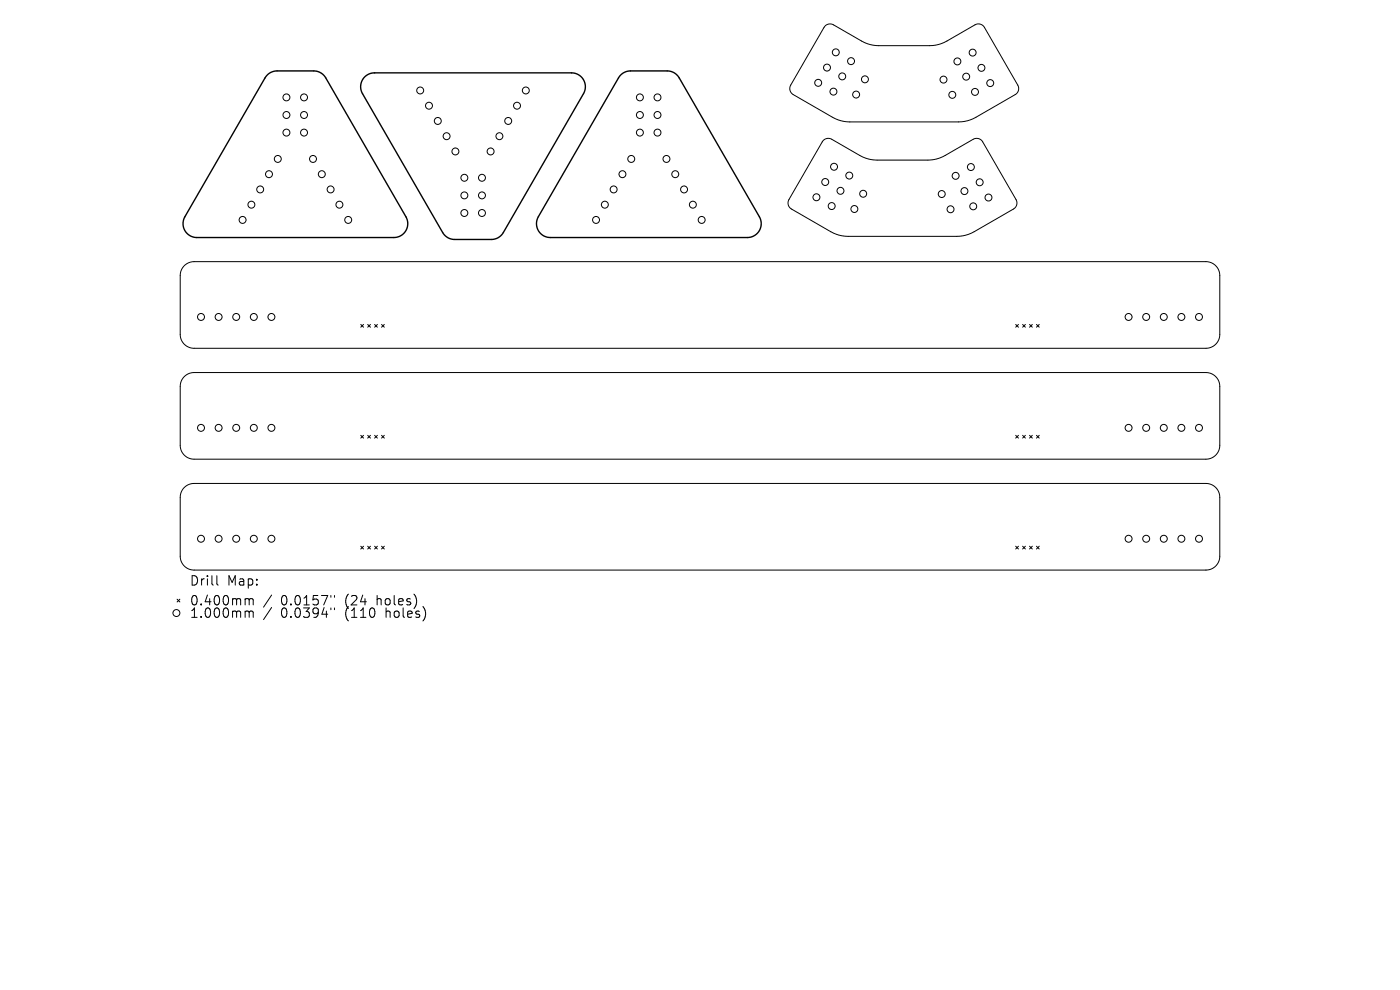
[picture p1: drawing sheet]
<svg xmlns="http://www.w3.org/2000/svg" width="297mm" height="210mm" viewBox="0 0 297 210" stroke-linecap="round" stroke-linejoin="round" font-family="sans-serif">
<defs><g id="words">
<g font-size="2.8">
<text x="40.2" y="124.5">Drill</text>
<text x="48.2" y="124.5">Map:</text>
<text x="40.2" y="128.7">0.400mm</text>
<text x="40.2" y="131.3">1.000mm</text>
<text x="59.6" y="128.7">0.0157&quot;</text>
<text x="59.6" y="131.3">0.0394&quot;</text>
<text x="73.3" y="128.7">(24</text>
<text x="73.3" y="131.3">(110</text>
<text x="80.2" y="128.7">holes)</text>
<text x="82.1" y="131.3">holes)</text>
</g>
</g></defs>
<g fill="none" stroke="#000" stroke-width=".21">
<path d="M175 5.5l.8-.4 .8 .1 6.7 3.8 1.9 .6 12 .1 1.3-.1 1.8-.6 6.5-3.7a1.47 1.47 0 0 1 2 .5l7.1 12.3a1.47 1.47 0 0 1-.5 2l-8.9 5.1-1.9 .6-1.2 .1-24.4-.1-1.2-.4-1.2-.5-8.3-4.8a1.47 1.47 0 0 1-.6-2zM174.7 29.8l.6-.4h.9l6.8 3.9 1.8 .6 12 .1 1.3-.1 1.8-.6 6.6-3.8a1.47 1.47 0 0 1 2 .6l7 12.2a1.47 1.47 0 0 1-.5 2l-8.9 5.1-1.8 .6-1.3 .1-24.4-.1-1.2-.3-1.2-.5-8.3-4.9a1.47 1.47 0 0 1-.5-2zM39.1 56.4a2.94 2.94 0 0 1 2.1-.9h214.6a2.94 2.94 0 0 1 3 2.9v12.5a2.94 2.94 0 0 1-3 3h-214.6a2.94 2.94 0 0 1-3-3v-12.5a2.94 2.94 0 0 1 .9-2zM39.1 79.9a2.94 2.94 0 0 1 2.1-.9h214.6a2.94 2.94 0 0 1 3 3v12.5a2.94 2.94 0 0 1-3 2.9h-214.6a2.94 2.94 0 0 1-3-2.9v-12.5a2.94 2.94 0 0 1 .9-2.1zM76.5 68.8l.6 .6M77.1 68.8l-.6 .6M78 68.8l.6 .6M78.6 68.8l-.6 .6M79.5 68.8l.6 .6M80.1 68.8l-.6 .6M80.9 68.8l.6 .6M81.5 68.8l-.6 .6"/>
<path d="M215.5 68.8l.6 .6M216.1 68.8l-.6 .6M216.9 68.8l.6 .6M217.5 68.8l-.6 .6M218.4 68.8l.6 .6M219 68.8l-.6 .6M219.9 68.8l.6 .6M220.5 68.8l-.6 .6M76.5 92.3l.6 .6M77.1 92.3l-.6 .6M78 92.3l.6 .6M78.6 92.3l-.6 .6"/>
<path d="M79.5 92.3l.6 .6M80.1 92.3l-.6 .6M80.9 92.3l.6 .6M81.5 92.3l-.6 .6M215.5 92.3l.6 .6M216.1 92.3l-.6 .6M216.9 92.3l.6 .6M217.5 92.3l-.6 .6M218.4 92.3l.6 .6M219 92.3l-.6 .6M219.9 92.3l.6 .6M220.5 92.3l-.6 .6"/>
<path d="M39.1 103.4a2.94 2.94 0 0 1 2.1-.8h214.6a2.94 2.94 0 0 1 3 2.9v12.5a2.94 2.94 0 0 1-3 2.9h-214.6a2.94 2.94 0 0 1-3-2.9v-12.5a2.94 2.94 0 0 1 .9-2.1zM76.5 115.9l.6 .6M77.1 115.9l-.6 .6M78 115.9l.6 .6M78.6 115.9l-.6 .6M79.5 115.9l.6 .6M80.1 115.9l-.6 .6M80.9 115.9l.6 .6M81.5 115.9l-.6 .6M215.5 115.9l.6 .6M216.1 115.9l-.6 .6M216.9 115.9l.6 .6"/>
<path d="M217.5 115.9l-.6 .6M218.4 115.9l.6 .6M219 115.9l-.6 .6M219.9 115.9l.6 .6M220.5 115.9l-.6 .6M37.6 127.1l.6 .6M38.2 127.1l-.6 .6M46 122.1v1.7l.3 .3M52.3 127l.5 .1 .1 .2M52.3 129.6h.3l.3 .3M52.9 127.3l.2-.3 .5 .1 .1 1.2M52.9 127.3v1"/>
<path d="M52.9 129.9v1.1M52.9 129.9l.2-.3 .5 .1 .1 1.3M57.6 126.2l-1.7 2.6M57.6 128.9l-1.7 2.5M70.2 126.3v.4M70.2 129v.3M71 126.3v.4M71 129v.3"/>
<circle cx="89.1" cy="19.2" r=".74"/>
<circle cx="111.5" cy="19.2" r=".74"/>
<circle cx="173.6" cy="17.6" r=".74"/>
<circle cx="175.4" cy="14.3" r=".74"/>
<circle cx="176.8" cy="19.4" r=".74"/>
<circle cx="177.3" cy="11.1" r=".74"/>
<circle cx="178.7" cy="16.2" r=".74"/>
<circle cx="180.5" cy="13" r=".74"/>
<circle cx="183.5" cy="16.8" r=".74"/>
<circle cx="200.2" cy="16.9" r=".74"/>
<circle cx="203.1" cy="13" r=".74"/>
<circle cx="205" cy="16.3" r=".74"/>
<circle cx="206.3" cy="11.2" r=".74"/>
<circle cx="206.8" cy="19.5" r=".74"/>
<circle cx="208.2" cy="14.4" r=".74"/>
<circle cx="210.1" cy="17.6" r=".74"/>
<circle cx="57.1" cy="37" r=".74"/>
<circle cx="58.9" cy="33.7" r=".74"/>
<circle cx="60.8" cy="28.1" r=".74"/>
<circle cx="60.8" cy="24.4" r=".74"/>
<circle cx="60.8" cy="20.7" r=".74"/>
<circle cx="64.5" cy="28.1" r=".74"/>
<circle cx="64.5" cy="24.4" r=".74"/>
<circle cx="64.5" cy="20.7" r=".74"/>
<circle cx="66.4" cy="33.7" r=".74"/>
<circle cx="68.3" cy="37" r=".74"/>
<circle cx="91" cy="22.4" r=".74"/>
<circle cx="92.9" cy="25.7" r=".74"/>
<circle cx="94.7" cy="28.9" r=".74"/>
<circle cx="96.6" cy="32.1" r=".74"/>
<circle cx="98.5" cy="37.7" r=".74"/>
<circle cx="102.2" cy="37.7" r=".74"/>
<circle cx="104.1" cy="32.1" r=".74"/>
<circle cx="105.9" cy="28.9" r=".74"/>
<circle cx="107.8" cy="25.7" r=".74"/>
<circle cx="109.7" cy="22.4" r=".74"/>
<circle cx="132" cy="37" r=".74"/>
<circle cx="133.9" cy="33.7" r=".74"/>
<circle cx="135.7" cy="28.1" r=".74"/>
<circle cx="135.7" cy="24.4" r=".74"/>
<circle cx="135.7" cy="20.7" r=".74"/>
<circle cx="139.5" cy="28.1" r=".74"/>
<circle cx="139.5" cy="24.4" r=".74"/>
<circle cx="139.5" cy="20.7" r=".74"/>
<circle cx="141.4" cy="33.7" r=".74"/>
<circle cx="143.3" cy="37" r=".74"/>
<circle cx="175.1" cy="38.6" r=".74"/>
<circle cx="176.9" cy="35.4" r=".74"/>
<circle cx="180.2" cy="37.2" r=".74"/>
<circle cx="181.6" cy="20.1" r=".74"/>
<circle cx="202" cy="20.1" r=".74"/>
<circle cx="202.7" cy="37.3" r=".74"/>
<circle cx="206" cy="35.4" r=".74"/>
<circle cx="207.8" cy="38.7" r=".74"/>
<circle cx="51.5" cy="46.7" r=".74"/>
<circle cx="53.3" cy="43.4" r=".74"/>
<circle cx="55.2" cy="40.2" r=".74"/>
<circle cx="70.1" cy="40.2" r=".74"/>
<circle cx="72" cy="43.4" r=".74"/>
<circle cx="73.9" cy="46.7" r=".74"/>
<circle cx="98.5" cy="45.2" r=".74"/>
<circle cx="98.5" cy="41.4" r=".74"/>
<circle cx="102.2" cy="45.2" r=".74"/>
<circle cx="102.2" cy="41.4" r=".74"/>
<circle cx="126.4" cy="46.7" r=".74"/>
<circle cx="128.3" cy="43.4" r=".74"/>
<circle cx="130.2" cy="40.2" r=".74"/>
<circle cx="145.1" cy="40.2" r=".74"/>
<circle cx="147" cy="43.4" r=".74"/>
<circle cx="148.9" cy="46.7" r=".74"/>
<circle cx="173.2" cy="41.8" r=".74"/>
<circle cx="176.4" cy="43.7" r=".74"/>
<circle cx="178.3" cy="40.5" r=".74"/>
<circle cx="181.3" cy="44.3" r=".74"/>
<circle cx="183.1" cy="41.1" r=".74"/>
<circle cx="199.8" cy="41.2" r=".74"/>
<circle cx="201.7" cy="44.4" r=".74"/>
<circle cx="204.6" cy="40.5" r=".74"/>
<circle cx="206.5" cy="43.8" r=".74"/>
<circle cx="209.7" cy="41.9" r=".74"/>
<circle cx="42.6" cy="67.2" r=".74"/>
<circle cx="46.4" cy="67.2" r=".74"/>
<circle cx="50.1" cy="67.2" r=".74"/>
<circle cx="53.8" cy="67.2" r=".74"/>
<circle cx="57.6" cy="67.2" r=".74"/>
<circle cx="239.4" cy="67.2" r=".74"/>
<circle cx="243.2" cy="67.2" r=".74"/>
<circle cx="246.9" cy="67.2" r=".74"/>
<circle cx="250.6" cy="67.2" r=".74"/>
<circle cx="254.4" cy="67.2" r=".73"/>
<circle cx="42.6" cy="90.8" r=".74"/>
<circle cx="46.4" cy="90.8" r=".74"/>
<circle cx="50.1" cy="90.8" r=".74"/>
<circle cx="53.8" cy="90.8" r=".74"/>
<circle cx="57.6" cy="90.8" r=".74"/>
<circle cx="239.4" cy="90.8" r=".74"/>
<circle cx="243.2" cy="90.8" r=".74"/>
<circle cx="246.9" cy="90.8" r=".74"/>
<circle cx="250.6" cy="90.8" r=".74"/>
<circle cx="254.4" cy="90.8" r=".73"/>
<circle cx="42.6" cy="114.3" r=".74"/>
<circle cx="46.4" cy="114.3" r=".74"/>
<circle cx="50.1" cy="114.3" r=".74"/>
<circle cx="53.8" cy="114.3" r=".74"/>
<circle cx="57.6" cy="114.3" r=".74"/>
<circle cx="239.4" cy="114.3" r=".74"/>
<circle cx="243.2" cy="114.3" r=".74"/>
<circle cx="246.9" cy="114.3" r=".74"/>
<circle cx="250.6" cy="114.3" r=".74"/>
<circle cx="254.4" cy="114.3" r=".73"/>
<circle cx="37.4" cy="130" r=".74"/>
</g>
<path d="M56.7 15.9a2.94 2.94 0 0 1 2.1-.9h7.8a2.94 2.94 0 0 1 2.5 1.5l17 29.5a2.94 2.94 0 0 1-2.5 4.4h-41.8a2.94 2.94 0 0 1-2.6-4.4zM77.4 16.3a2.94 2.94 0 0 1 2-.8h41.8a2.94 2.94 0 0 1 2.6 4.4l-17 29.4a2.94 2.94 0 0 1-2.6 1.5h-7.7a2.94 2.94 0 0 1-2.6-1.5l-17-29.4a2.94 2.94 0 0 1 .5-3.6zM131.7 15.9a2.94 2.94 0 0 1 2.1-.9h7.7a2.94 2.94 0 0 1 2.6 1.5l17 29.5a2.94 2.94 0 0 1-2.6 4.4h-41.7a2.94 2.94 0 0 1-2.6-4.4z" fill="none" stroke="#000" stroke-width=".29"/>
<use href="#words"/>
</svg>
